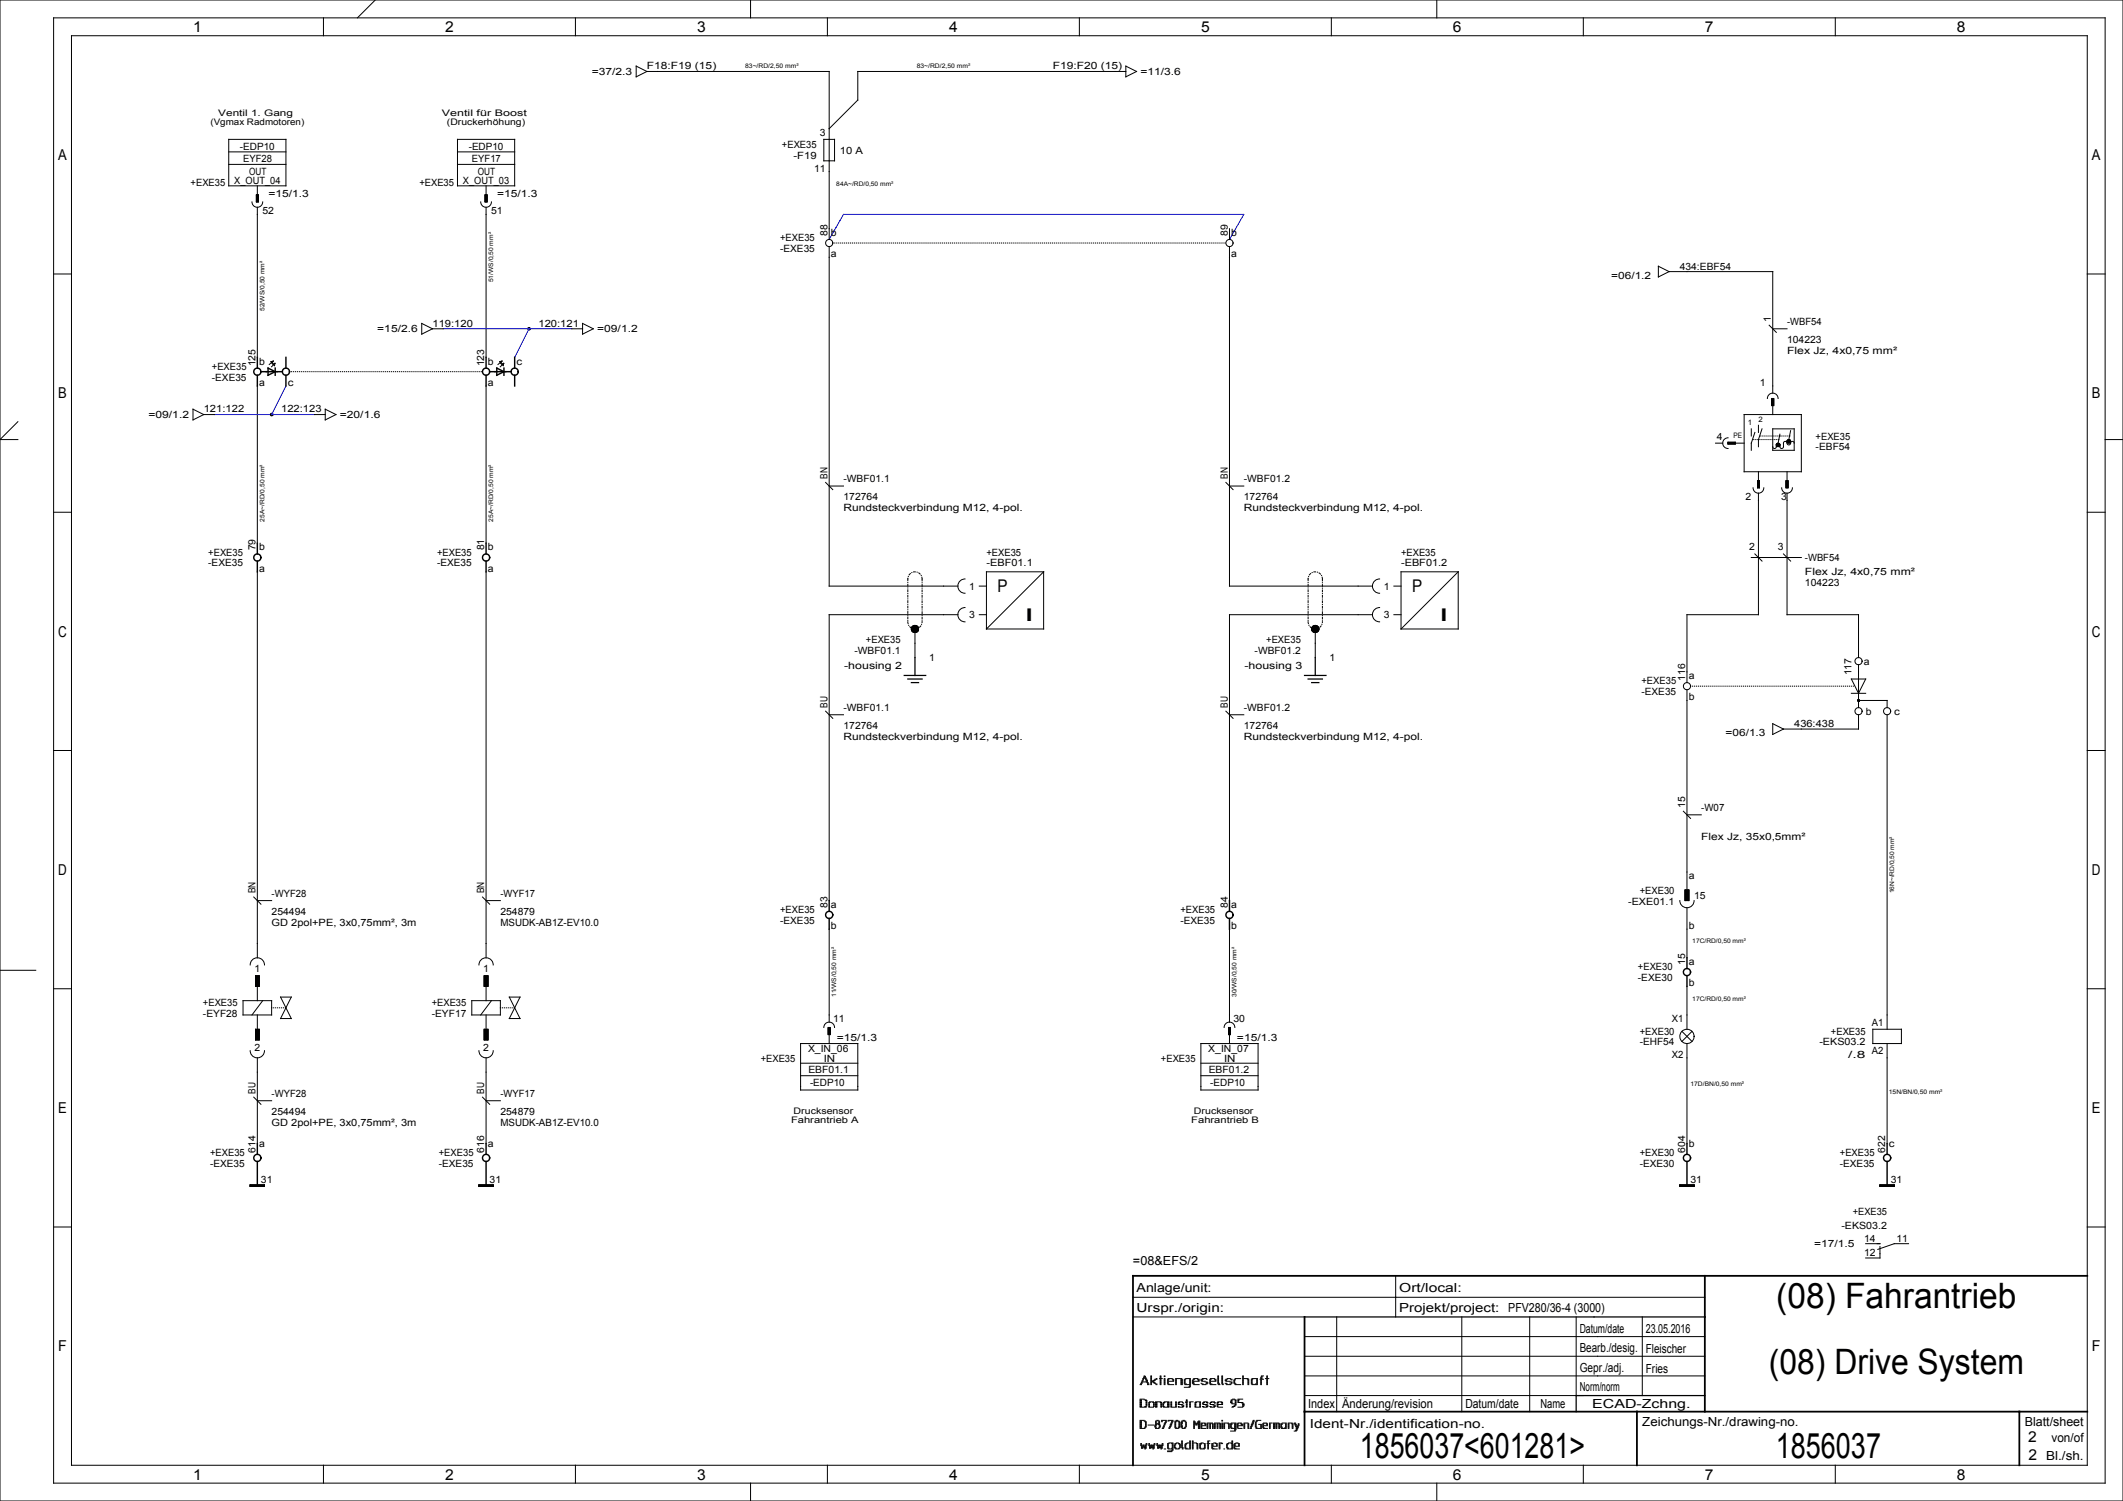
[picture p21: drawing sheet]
<svg xmlns="http://www.w3.org/2000/svg" width="594mm" height="420mm" viewBox="0 0 594 420" stroke-linecap="round" stroke-linejoin="round" font-family="sans-serif">
<defs><g id="words">
<g font-size="9.8">
<text x="497" y="365.9">(08) Fahrantrieb</text>
<text x="494.9" y="384.4">(08) Drive System</text>
<text x="380.5" y="408">1856037&lt;601281&gt;</text>
<text x="496.9" y="408">1856037</text>
</g>
<g font-size="4.9">
<text x="279.1" y="165.7">P</text>
<text x="395.1" y="165.7">P</text>
<text x="286.6" y="173.8">I</text>
<text x="402.6" y="173.8">I</text>
</g>
<g font-size="4.2">
<text x="54" y="9">1</text>
<text x="124.5" y="9">2</text>
<text x="195" y="9">3</text>
<text x="265.5" y="9">4</text>
<text x="336" y="9">5</text>
<text x="406.5" y="9">6</text>
<text x="477" y="9">7</text>
<text x="547.5" y="9">8</text>
<text x="16.3" y="44.8">A</text>
<text x="585.3" y="44.8">A</text>
<text x="16.3" y="111.5">B</text>
<text x="585.3" y="111.5">B</text>
<text x="16.3" y="178.2">C</text>
<text x="585.3" y="178.2">C</text>
<text x="16.3" y="244.8">D</text>
<text x="585.3" y="244.8">D</text>
<text x="16.3" y="311.5">E</text>
<text x="585.3" y="311.5">E</text>
<text x="16.3" y="378.2">F</text>
<text x="585.3" y="378.2">F</text>
<text x="567.5" y="403.5">2</text>
<text x="54" y="414">1</text>
<text x="124.5" y="414">2</text>
<text x="195" y="414">3</text>
<text x="265.5" y="414">4</text>
<text x="336" y="414">5</text>
<text x="406.5" y="414">6</text>
<text x="477" y="414">7</text>
<text x="547.5" y="414">8</text>
<text x="567.5" y="408.5">2</text>
</g>
<g font-size="3.5">
<text x="317" y="354">=08&amp;EFS/2</text>
<text x="318" y="361.5">Anlage/unit:</text>
<text x="391.5" y="361.5">Ort/local:</text>
<text x="318" y="367">Urspr./origin:</text>
<text x="391.5" y="367">Projekt/project:</text>
<text x="422" y="367">PFV280/36-4 (3000)</text>
<text x="442" y="372.9">Datum/date</text>
<text x="460.5" y="373">23.05.2016</text>
<text x="442" y="383.9">Gepr./adj.</text>
<text x="442" y="378.4">Bearb./desig.</text>
<text x="460.5" y="378.5">Fleischer</text>
<text x="442" y="389.3">Norm/norm</text>
<text x="460.5" y="384">Fries</text>
<text x="366" y="394">Index</text>
<text x="375.5" y="394">Änderung/revision</text>
<text x="410" y="394">Datum/date</text>
<text x="431" y="394">Name</text>
<text x="445.5" y="394">ECAD-Zchng.</text>
<text x="366.5" y="399.5">Ident-Nr./identification-no.</text>
<text x="459.5" y="399">Zeichungs-Nr./drawing-no.</text>
<text x="566.5" y="399">Blatt/sheet</text>
<text x="574" y="403.5">von/of</text>
<text x="572.5" y="408.5">Bl./sh.</text>
</g>
<g font-size="2.8">
<text x="165.6" y="21">=37/2.3</text>
<text x="181" y="19.4">F18:F19 (15)</text>
<text x="294.6" y="19.4">F19:F20 (15)</text>
<text x="319.1" y="21">=11/3.6</text>
<text x="218.8" y="41.5">+EXE35</text>
<text x="229.4" y="38">3</text>
<text x="67.1" y="42">-EDP10</text>
<text x="68.1" y="45.2">EYF28</text>
<text x="131.1" y="42">-EDP10</text>
<text x="132.1" y="45.2">EYF17</text>
<text x="222" y="44.5">-F19</text>
<text x="235" y="43">10 A</text>
<text x="53.3" y="52">+EXE35</text>
<text x="65.5" y="51.6">X_OUT_04</text>
<text x="69.7" y="49">OUT</text>
<text x="117.3" y="52">+EXE35</text>
<text x="129.5" y="51.6">X_OUT_03</text>
<text x="133.7" y="49">OUT</text>
<text x="227.8" y="48">11</text>
<text x="73.4" y="59.9">52</text>
<text x="75.1" y="55.1">=15/1.3</text>
<text x="137.4" y="59.9">51</text>
<text x="139.1" y="55.1">=15/1.3</text>
<text x="231.5" y="66" transform="rotate(-90 231.5 66)">88</text>
<text x="232.5" y="66">b</text>
<text x="343.5" y="66" transform="rotate(-90 343.5 66)">89</text>
<text x="344.5" y="66">b</text>
<text x="218.3" y="70.5">-EXE35</text>
<text x="218.3" y="67.5">+EXE35</text>
<text x="232.5" y="72">a</text>
<text x="344.5" y="72">a</text>
<text x="450.8" y="78">=06/1.2</text>
<text x="470" y="75.5">434:EBF54</text>
<text x="105.6" y="93">=15/2.6</text>
<text x="121" y="91.4">119:120</text>
<text x="150.7" y="91.4">120:121</text>
<text x="167.1" y="93">=09/1.2</text>
<text x="495.5" y="90" transform="rotate(-90 495.5 90)">1</text>
<text x="500" y="91">-WBF54</text>
<text x="500" y="99">Flex Jz, 4x0,75 mm²</text>
<text x="500" y="96">104223</text>
<text x="59.3" y="106.5">-EXE35</text>
<text x="59.3" y="103.5">+EXE35</text>
<text x="71.5" y="102.5" transform="rotate(-90 71.5 102.5)">125</text>
<text x="72.5" y="102">b</text>
<text x="135.5" y="102.5" transform="rotate(-90 135.5 102.5)">123</text>
<text x="136.5" y="102">b</text>
<text x="144.5" y="102">c</text>
<text x="72.5" y="108">a</text>
<text x="80.5" y="108">c</text>
<text x="136.5" y="108">a</text>
<text x="492.4" y="108">1</text>
<text x="41.6" y="117">=09/1.2</text>
<text x="57" y="115.4">121:122</text>
<text x="78.7" y="115.4">122:123</text>
<text x="95.1" y="117">=20/1.6</text>
<text x="480.4" y="123">4</text>
<text x="508" y="126">-EBF54</text>
<text x="508" y="123">+EXE35</text>
<text x="231.5" y="134" transform="rotate(-90 231.5 134)">BN</text>
<text x="236" y="135">-WBF01.1</text>
<text x="343.5" y="134" transform="rotate(-90 343.5 134)">BN</text>
<text x="348" y="135">-WBF01.2</text>
<text x="236" y="143">Rundsteckverbindung M12, 4-pol.</text>
<text x="236" y="140">172764</text>
<text x="348" y="143">Rundsteckverbindung M12, 4-pol.</text>
<text x="348" y="140">172764</text>
<text x="488.4" y="140">2</text>
<text x="498.4" y="140">3</text>
<text x="58.3" y="155.5">+EXE35</text>
<text x="71.5" y="154" transform="rotate(-90 71.5 154)">79</text>
<text x="72.5" y="154">b</text>
<text x="122.3" y="155.5">+EXE35</text>
<text x="135.5" y="154" transform="rotate(-90 135.5 154)">81</text>
<text x="136.5" y="154">b</text>
<text x="276" y="155.5">+EXE35</text>
<text x="392" y="155.5">+EXE35</text>
<text x="489.4" y="154">2</text>
<text x="497.4" y="154">3</text>
<text x="58.3" y="158.5">-EXE35</text>
<text x="72.5" y="160">a</text>
<text x="122.3" y="158.5">-EXE35</text>
<text x="136.5" y="160">a</text>
<text x="276" y="158.5">-EBF01.1</text>
<text x="392" y="158.5">-EBF01.2</text>
<text x="505" y="161">Flex Jz, 4x0,75 mm²</text>
<text x="505" y="157">-WBF54</text>
<text x="271.2" y="165">1</text>
<text x="387.2" y="165">1</text>
<text x="505" y="164">104223</text>
<text x="271.2" y="173">3</text>
<text x="387.2" y="173">3</text>
<text x="242.3" y="180">+EXE35</text>
<text x="354.3" y="180">+EXE35</text>
<text x="239" y="183">-WBF01.1</text>
<text x="260" y="185">1</text>
<text x="351" y="183">-WBF01.2</text>
<text x="372" y="185">1</text>
<text x="236.2" y="187.2">-housing 2</text>
<text x="348.2" y="187.2">-housing 3</text>
<text x="459.3" y="191.5">+EXE35</text>
<text x="471.5" y="190.5" transform="rotate(-90 471.5 190.5)">116</text>
<text x="472.5" y="190">a</text>
<text x="518" y="189" transform="rotate(-90 518 189)">117</text>
<text x="521.5" y="186">a</text>
<text x="459.3" y="194.5">-EXE35</text>
<text x="472.5" y="196">b</text>
<text x="231.5" y="198" transform="rotate(-90 231.5 198)">BU</text>
<text x="236" y="199">-WBF01.1</text>
<text x="343.5" y="198" transform="rotate(-90 343.5 198)">BU</text>
<text x="348" y="199">-WBF01.2</text>
<text x="502" y="203.5">436:438</text>
<text x="522" y="200">b</text>
<text x="530" y="200">c</text>
<text x="236" y="204">172764</text>
<text x="236" y="207">Rundsteckverbindung M12, 4-pol.</text>
<text x="348" y="204">172764</text>
<text x="348" y="207">Rundsteckverbindung M12, 4-pol.</text>
<text x="482.8" y="206">=06/1.3</text>
<text x="471.5" y="226" transform="rotate(-90 471.5 226)">15</text>
<text x="476" y="227">-W07</text>
<text x="476" y="235">Flex Jz, 35x0,5mm²</text>
<text x="71.5" y="250" transform="rotate(-90 71.5 250)">BN</text>
<text x="76" y="251">-WYF28</text>
<text x="135.5" y="250" transform="rotate(-90 135.5 250)">BN</text>
<text x="140" y="251">-WYF17</text>
<text x="458.8" y="250.3">+EXE30</text>
<text x="472.5" y="246">a</text>
<text x="474" y="251.5">15</text>
<text x="76" y="256">254494</text>
<text x="140" y="256">254879</text>
<text x="218.3" y="255.5">+EXE35</text>
<text x="231.5" y="254" transform="rotate(-90 231.5 254)">83</text>
<text x="232.5" y="254">a</text>
<text x="330.3" y="255.5">+EXE35</text>
<text x="343.5" y="254" transform="rotate(-90 343.5 254)">84</text>
<text x="344.5" y="254">a</text>
<text x="455.5" y="253.3">-EXE01.1</text>
<text x="76" y="259">GD 2pol+PE, 3x0,75mm², 3m</text>
<text x="140" y="259">MSUDK-AB1Z-EV10.0</text>
<text x="218.3" y="258.5">-EXE35</text>
<text x="232.5" y="260">b</text>
<text x="330.3" y="258.5">-EXE35</text>
<text x="344.5" y="260">b</text>
<text x="472.5" y="260">b</text>
<text x="471.5" y="270" transform="rotate(-90 471.5 270)">15</text>
<text x="472.5" y="270">a</text>
<text x="71.2" y="271.9">1</text>
<text x="135.2" y="271.9">1</text>
<text x="458.3" y="271.5">+EXE30</text>
<text x="458.3" y="274.5">-EXE30</text>
<text x="472.5" y="276">b</text>
<text x="56.8" y="281.5">+EXE35</text>
<text x="120.8" y="281.5">+EXE35</text>
<text x="56.8" y="284.5">-EYF28</text>
<text x="120.8" y="284.5">-EYF17</text>
<text x="233.1" y="285.9">11</text>
<text x="345.1" y="285.9">30</text>
<text x="467.8" y="286">X1</text>
<text x="523.8" y="287">A1</text>
<text x="234.1" y="291.4">=15/1.3</text>
<text x="346.1" y="291.4">=15/1.3</text>
<text x="458.8" y="289.5">+EXE30</text>
<text x="458.8" y="292.5">-EHF54</text>
<text x="509" y="292.5">-EKS03.2</text>
<text x="512.3" y="289.5">+EXE35</text>
<text x="71.2" y="294.2">2</text>
<text x="135.2" y="294.2">2</text>
<text x="212.8" y="297.2">+EXE35</text>
<text x="226.1" y="294.4">X_IN_06</text>
<text x="230.5" y="297.3">IN</text>
<text x="324.8" y="297.2">+EXE35</text>
<text x="338.1" y="294.4">X_IN_07</text>
<text x="342.5" y="297.3">IN</text>
<text x="467.8" y="296">X2</text>
<text x="517.1" y="296">/.8</text>
<text x="523.8" y="295">A2</text>
<text x="71.5" y="306" transform="rotate(-90 71.5 306)">BU</text>
<text x="135.5" y="306" transform="rotate(-90 135.5 306)">BU</text>
<text x="226.2" y="300.3">EBF01.1</text>
<text x="226.6" y="304">-EDP10</text>
<text x="338.2" y="300.3">EBF01.2</text>
<text x="338.6" y="304">-EDP10</text>
<text x="76" y="312">254494</text>
<text x="76" y="307">-WYF28</text>
<text x="140" y="307">-WYF17</text>
<text x="140" y="312">254879</text>
<text x="76" y="315">GD 2pol+PE, 3x0,75mm², 3m</text>
<text x="140" y="315">MSUDK-AB1Z-EV10.0</text>
<text x="58.8" y="323.5">+EXE35</text>
<text x="71.5" y="322.5" transform="rotate(-90 71.5 322.5)">614</text>
<text x="72.5" y="321">a</text>
<text x="122.8" y="323.5">+EXE35</text>
<text x="135.5" y="322.5" transform="rotate(-90 135.5 322.5)">616</text>
<text x="136.5" y="321">a</text>
<text x="458.8" y="323.5">+EXE30</text>
<text x="471.5" y="322.5" transform="rotate(-90 471.5 322.5)">604</text>
<text x="472.5" y="321">b</text>
<text x="514.8" y="323.5">+EXE35</text>
<text x="527.5" y="322.5" transform="rotate(-90 527.5 322.5)">622</text>
<text x="528.5" y="321">c</text>
<text x="58.8" y="326.5">-EXE35</text>
<text x="122.8" y="326.5">-EXE35</text>
<text x="458.8" y="326.5">-EXE30</text>
<text x="514.8" y="326.5">-EXE35</text>
<text x="73" y="331">31</text>
<text x="137" y="331">31</text>
<text x="473" y="331">31</text>
<text x="529" y="331">31</text>
<text x="518.4" y="340">+EXE35</text>
<text x="515.2" y="344">-EKS03.2</text>
<text x="521.6" y="347.4">14</text>
<text x="530.6" y="347.4">11</text>
<text x="507.6" y="349">=17/1.5</text>
<text x="521.6" y="351.4">12</text>
</g>
<g font-size="2.5">
<text x="58.9" y="35">(Vgmax Radmotoren)</text>
<text x="61.1" y="32.5">Ventil 1. Gang</text>
<text x="123.6" y="32.5">Ventil für Boost</text>
<text x="125.1" y="35">(Druckerhöhung)</text>
<text x="222.1" y="311.8">Drucksensor</text>
<text x="334.1" y="311.8">Drucksensor</text>
<text x="221.3" y="314.3">Fahrantrieb A</text>
<text x="333.3" y="314.3">Fahrantrieb B</text>
</g>
<g font-size="2.1">
<text x="489" y="119">1</text>
<text x="492" y="118">2</text>
<text x="485" y="122.5">PE</text>
</g>
<g font-size="1.7">
<text x="208.5" y="19">83~/RD/2,50 mm²</text>
<text x="256.5" y="19">83~/RD/2,50 mm²</text>
<text x="234" y="52">84A~/RD/0,50 mm²</text>
<text x="138" y="79" transform="rotate(-90 138 79)">51/WS/0,50 mm²</text>
<text x="74" y="87" transform="rotate(-90 74 87)">52/WS/0,50 mm²</text>
<text x="74" y="146" transform="rotate(-90 74 146)">25A~/RD/0,50 mm²</text>
<text x="138" y="146" transform="rotate(-90 138 146)">25A~/RD/0,50 mm²</text>
<text x="530" y="250" transform="rotate(-90 530 250)">16N~/RD/0,50 mm²</text>
<text x="473.5" y="264">17C/RD/0,50 mm²</text>
<text x="234" y="279" transform="rotate(-90 234 279)">11/WS/0,50 mm²</text>
<text x="346" y="279" transform="rotate(-90 346 279)">30/WS/0,50 mm²</text>
<text x="473.5" y="280">17C/RD/0,50 mm²</text>
<text x="473" y="304">17D/BN/0,50 mm²</text>
<text x="528.5" y="306">15N/BN/0,50 mm²</text>
</g>
</g></defs>
<g fill="none" stroke="#000" stroke-width=".28">
<path d="M0 0h594v420h-594zM15 5h574v410h-574zM20 10h564v400h-564zM90.5 5v5M105 0l-5 5M161 5v5M178 18.5l3 1.5-3 1.5zM210 0v5M231.5 5v5M302 5v5M315 18.5l3 1.5-3 1.5zM372.5 5v5"/>
<path d="M402 0v5M443 5v5M513.5 5v5M64 39h16v13h-16zM128 39h16v13h-16zM181 20h51v47M230.5 39h3v6h-3zM315 20h-75v8l-8 8M64 46h16M64 42.5h16M70.5 56.5a1.5 1.5 0 0 0 1.5 1.5 1.5 1.5 0 0 0 1.5-1.5M71.8 54.5h.4"/>
<path d="M71.8 54.6h.4M71.8 54.7h.4M71.8 54.8h.4M71.8 54.9h.4M71.8 55h.4M71.8 55.1h.4M71.8 55.2h.4M71.8 55.3h.4M71.8 55.4h.4M71.8 55.5h.4M71.8 55.6h.4M71.8 55.7h.4"/>
<path d="M71.8 55.8h.4M71.8 55.9h.4M71.8 56h.4M71.8 56.1h.4M71.8 56.2h.4M71.8 56.3h.4M71.8 56.4h.4M71.8 54.5h.4v2h-.4zM72 52v2.5M72 58v42M128 46h16M128 42.5h16"/>
<path d="M134.5 56.5a1.5 1.5 0 0 0 1.5 1.5 1.5 1.5 0 0 0 1.5-1.5M135.7 54.5h.5M135.7 54.6h.5M135.7 54.7h.5M135.7 54.8h.5M135.7 54.9h.5M135.7 55h.5M135.7 55.1h.5M135.7 55.2h.5M135.7 55.3h.5M135.7 55.4h.5M135.7 55.5h.5"/>
<path d="M135.7 55.6h.5M135.7 55.7h.5M135.7 55.8h.5M135.7 55.9h.5M135.7 56h.5M135.7 56.1h.5M135.7 56.2h.5M135.7 56.3h.5M135.7 56.4h.5M135.7 54.5h.5v2h-.5zM136 52v2.5M136 58v42"/>
<path d="M15 76.7h5M232 69v95h36M344 64v3M344 69v95h40M464 74.5l3 1.5-3 1.5zM467 76h29v34M584 76.7h5M118 90.5l3 1.5-3 1.5zM121 92h3M160 92h3M163 90.5l3 1.5-3 1.5zM495 91l2 2"/>
<path d="M496 92h4M5 118l-5 5h5M54 114.5l3 1.5-3 1.5zM57 116h3M72 108v44M75.8 101.2l.7-.2-.4 .7zM76.3 101.8l.6-.1-.1 .6zM76.5 101l-1.2 1M76.9 101.7l-.9 .9M88 116h3M91 114.5l3 1.5-3 1.5zM136 108v44"/>
<path d="M139.8 101.2l.7-.2-.4 .7zM140.3 101.8l.6-.1-.1 .6zM140.5 101l-1.2 1M140.9 101.7l-.9 .9M488 116h16v16h-16zM490 120v2M492 119v2M493 120l-1 3v2M494.5 111.5a1.5 1.5 0 0 1 1.5-1.5 1.5 1.5 0 0 1 1.5 1.5M495.8 111.6h.5M495.8 111.7h.5M495.8 111.8h.5"/>
<path d="M495.8 111.9h.5M495.8 112h.5M495.8 112.1h.5M495.8 112.2h.5M495.8 112.3h.5M495.8 112.4h.5M495.8 112.5h.5M495.8 112.6h.5M495.8 112.7h.5M495.8 112.8h.5M495.8 112.9h.5M495.8 113h.5"/>
<path d="M495.8 113.1h.5M495.8 113.2h.5M495.8 113.3h.5M495.8 113.4h.5M495.8 113.5h.5M495.8 111.5h.5v2h-.5zM496 113.5v2.5M496 120h6v6h-6zM231 135l2 2M232 136h4M343 135l2 2M344 136h4"/>
<path d="M480 124h2M483.5 122.5a1.5 1.5 0 0 0-1.5 1.5 1.5 1.5 0 0 0 1.5 1.5M483.5 123.7h2v.6l-2-.1zM483.5 123.8h2M483.5 123.9h2M483.5 124h2M483.5 124.1h2M483.5 124.2h2M488 124h-4.5M490.5 136.5a1.5 1.5 0 0 0 1.5 1.5 1.5 1.5 0 0 0 1.5-1.5M491 121l-1 3v2M491.8 136h.4"/>
<path d="M491.8 134.5h.4v2h-.4zM491.8 134.6h.4M491.8 134.7h.4M491.8 134.8h.4M491.8 134.9h.4M491.8 135h.4M491.8 135.1h.4M491.8 135.2h.4M491.8 135.3h.4M491.8 135.4h.4M491.8 135.5h.4M491.8 135.6h.4"/>
<path d="M491.8 135.7h.4M491.8 135.8h.4M491.8 135.9h.4M491.8 136.1h.4M491.8 136.2h.4M491.8 136.3h.4M491.8 136.4h.4M492 138v34h-20v19M492 132v2.5M497 124.5a.5 .5 0 0 1 .5-.5 .5 .5 0 0 1 .5 .5M497 124.5a.5 .5 0 0 0 .5 .5 .5 .5 0 0 0 .5-.5M497 124.5h1"/>
<path d="M497 124.6h1M497 124.4h1M497 124.7h1M497 124.3h1M497.1 124.7h.8M497.1 124.2h.8M497.1 124.8h.8M497.2 124.9h.6M497.2 124.1h.6M497.3 124.9h.4M497.3 124h.4M498 121.5l-.5 2.5"/>
<path d="M498.5 136.5a1.5 1.5 0 0 0 1.5 1.5 1.5 1.5 0 0 0 1.5-1.5M499.7 136h.5M499.7 134.5h.5v2h-.5zM499.7 134.6h.5M499.7 134.7h.5M499.7 134.8h.5M499.7 134.9h.5M499.7 135h.5M499.7 135.1h.5M499.7 135.2h.5M499.7 135.3h.5M499.7 135.4h.5"/>
<path d="M499.7 135.5h.5M499.7 135.6h.5M499.7 135.7h.5M499.7 135.8h.5M499.7 135.9h.5M499.7 136.1h.5M499.7 136.2h.5M499.7 136.3h.5M499.7 136.4h.5M500 123.5a.5 .5 0 0 1 .5-.5 .5 .5 0 0 1 .5 .5M500 123.5a.5 .5 0 0 0 .5 .5 .5 .5 0 0 0 .5-.5M500 138v34h20v12"/>
<path d="M500 132v2.5M500 123.5h1M500 123.4h1M500 123.6h1M500 123.3h1M500 123.7h1M500.1 123.3h.8M500.1 123.7h.8M500.1 123.2h.8M500.1 123.8h.8M500.2 123.1h.6M500.2 123.9h.6"/>
<path d="M500.3 123.1h.4M500.3 124h.4M501 120.5l-.5 2.5M502 124a.57 .57 0 0 0-.7-.4 .57 .57 0 0 0-.4 .7l-.3 .2-.5-.2a.56 .56 0 0 0-.4-.8 .56 .56 0 0 0-.7 .5v1a.56 .56 0 0 1-.7 .5 .56 .56 0 0 1-.4-.8 .59 .59 0 0 0-.7-.1 .59 .59 0 0 0-.3 .7l-.6 .2-.3-.5M589 123h5M15 143.3h5M72 160v108M136 160v108M292 160h-16v16M292 160l-16 16M292 160v16h-16M408 160h-16v16"/>
<path d="M408 160v16h-16M408 160l-16 16M490 156h14M491 155l2 2M499 155l2 2M584 143.3h5M255 176h2M255 175.9h2M255 176.1h2M255 175.8h2M255 176.2h2M255 175.7h2"/>
<path d="M255.1 176.3h1.8M255.1 175.6h1.8M255.1 176.4h1.8M255.1 176.5h1.8M255.1 175.5h1.8M255.2 176.5h1.6M255.2 175.4h1.6M255.2 176.6h1.6M255.2 175.3h1.6M255.3 176.7h1.4M255.3 175.3h1.4M255.4 175.2h1.2"/>
<path d="M255.4 176.8h1.2M255.5 175.1h1M255.5 176.9h1M255.7 175.1h.6M255.7 176.9h.6M256 176v8M268 172h-36v80M270 162a2 2 0 0 0-2 2 2 2 0 0 0 2 2M270 170a2 2 0 0 0-2 2 2 2 0 0 0 2 2M274 172h2M274 164h2M367 176h2"/>
<path d="M367 175.9h2M367 176.1h2M367 175.8h2M367 176.2h2M367.1 175.7h1.9M367.1 176.3h1.8M367.1 175.6h1.8M367.1 176.4h1.8M367.1 176.5h1.8M367.1 175.5h1.8M367.2 176.5h1.6M367.2 175.4h1.6"/>
<path d="M367.2 176.6h1.6M367.2 175.3h1.6M367.3 176.7h1.4M367.3 175.3h1.4M367.4 175.2h1.2M367.4 176.8h1.2M367.5 175.1h1M367.5 176.9h1M367.7 175.1h.6M367.7 176.9h.6M368 176v8M384 172h-40v80"/>
<path d="M386 162a2 2 0 0 0-2 2 2 2 0 0 0 2 2M386 170a2 2 0 0 0-2 2 2 2 0 0 0 2 2M390 172h2M390 164h2M231 199l2 2M343 199l2 2M472 193v56M518 194h4M518 190h4l-2 4zM519.8 196h8.2v2M519.8 196h.4M519.8 195.9h.4"/>
<path d="M519.8 196.1h.4M519.8 195.8h.4M519.8 196.2h.4M519.9 195.8h.2M520 196.2h.1M520 186v12M15 210h5M232 200h4M344 200h4M496 202.5l3 1.5-3 1.5zM520 200v4h-21M528 200v88"/>
<path d="M584 210h5M471 227l2 2M472 228h4M71 251l2 2M72 252h4M135 251l2 2M136 252h4M470 252a2 2 0 0 0 2 2 2 2 0 0 0 2-2M471.5 249h1v3h-1zM471.5 249.1h1M471.5 249.2h1M471.5 249.3h1"/>
<path d="M471.5 249.4h1M471.5 249.5h1M471.5 249.6h1M471.5 249.7h1M471.5 249.8h1M471.5 249.9h1M471.5 250h1M471.5 250.1h1M471.5 250.2h1M471.5 250.3h1M471.5 250.4h1M471.5 250.5h1"/>
<path d="M471.5 250.6h1M471.5 250.7h1M471.5 250.8h1M471.5 250.9h1M471.5 251h1M471.5 251.1h1M471.5 251.2h1M471.5 251.3h1M471.5 251.4h1M471.5 251.5h1M471.5 251.6h1M471.5 251.7h1"/>
<path d="M471.5 251.8h1M471.5 251.9h1M471.5 252h1M472 254v14M0 271.5h10M15 276.7h5M70 270a2 2 0 0 1 2-2 2 2 0 0 1 2 2M71.5 273.1h1M71.5 273.2h1M71.5 273.3h1M71.5 273.4h1M71.5 273.5h1"/>
<path d="M71.5 273.6h1M71.5 273.7h1M71.5 273.8h1M71.5 273.9h1M71.5 274h1M71.5 274.1h1M71.5 274.2h1M71.5 274.3h1M71.5 274.4h1M71.5 274.5h1M71.5 274.6h1M71.5 274.7h1"/>
<path d="M71.5 274.8h1M71.5 274.9h1M71.5 275h1M71.5 275.1h1M71.5 275.2h1M71.5 275.3h1M71.5 275.4h1M71.5 275.5h1M71.5 275.6h1M71.5 275.7h1M71.5 275.8h1M71.5 275.9h1"/>
<path d="M71.5 273h1v3h-1zM72 276v4M78.5 279h3l-3 6h3zM134 270a2 2 0 0 1 2-2 2 2 0 0 1 2 2M135.5 273.1h1M135.5 273.2h1M135.5 273.3h1M135.5 273.4h1M135.5 273.5h1M135.5 273.6h1M135.5 273.7h1M135.5 273.8h1"/>
<path d="M135.5 273.9h1M135.5 274h1M135.5 274.1h1M135.5 274.2h1M135.5 274.3h1M135.5 274.4h1M135.5 274.5h1M135.5 274.6h1M135.5 274.7h1M135.5 274.8h1M135.5 274.9h1M135.5 275h1"/>
<path d="M135.5 275.1h1M135.5 275.2h1M135.5 275.3h1M135.5 275.4h1M135.5 275.5h1M135.5 275.6h1M135.5 275.7h1M135.5 275.8h1M135.5 275.9h1M135.5 273h1v3h-1zM136 276v4M142.5 279l3 6h-3l3-6z"/>
<path d="M232 260v26M344 260v26M472 276v12M584 276.7h5M68 280h8v4h-8zM70 294a2 2 0 0 0 2 2 2 2 0 0 0 2-2M71.5 288h1v3h-1zM71.5 288h1M71.5 288.1h1M71.5 288.2h1M71.5 288.3h1M71.5 288.4h1"/>
<path d="M71.5 288.5h1M71.5 288.6h1M71.5 288.7h1M71.5 288.8h1M71.5 288.9h1M71.5 289h1M71.5 289.1h1M71.5 289.2h1M71.5 289.3h1M71.5 289.4h1M71.5 289.5h1M71.5 289.6h1"/>
<path d="M71.5 289.7h1M71.5 289.8h1M71.5 289.9h1M71.5 290h1M71.5 290.1h1M71.5 290.2h1M71.5 290.3h1M71.5 290.4h1M71.5 290.5h1M71.5 290.6h1M71.5 290.7h1M71.5 290.8h1"/>
<path d="M71.5 290.9h1M72 284v4M72 296v24M73.5 280l-3 4M132 280h8v4h-8zM134 294a2 2 0 0 0 2 2 2 2 0 0 0 2-2M135.5 288h1v3h-1zM135.5 288h1M135.5 288.1h1M135.5 288.2h1M135.5 288.3h1M135.5 288.4h1"/>
<path d="M135.5 288.5h1M135.5 288.6h1M135.5 288.7h1M135.5 288.8h1M135.5 288.9h1M135.5 289h1M135.5 289.1h1M135.5 289.2h1M135.5 289.3h1M135.5 289.4h1M135.5 289.5h1M135.5 289.6h1"/>
<path d="M135.5 289.7h1M135.5 289.8h1M135.5 289.9h1M135.5 290h1M135.5 290.1h1M135.5 290.2h1M135.5 290.3h1M135.5 290.4h1M135.5 290.5h1M135.5 290.6h1M135.5 290.7h1M135.5 290.8h1"/>
<path d="M135.5 290.9h1M136 284v4M136 296v24M137.5 280l-3 4M224 292h16v13h-16zM224 297.5h16M230.5 287.5a1.5 1.5 0 0 1 1.5-1.5 1.5 1.5 0 0 1 1.5 1.5M231.7 287.6h.5M231.7 287.7h.5M231.7 287.8h.5M231.7 287.9h.5M231.7 288h.5"/>
<path d="M231.7 288.1h.5M231.7 288.2h.5M231.7 288.3h.5M231.7 288.4h.5M231.7 288.5h.5M231.7 288.6h.5M231.7 288.7h.5M231.7 288.8h.5M231.7 288.9h.5M231.7 289h.5M231.7 289.1h.5M231.7 289.2h.5"/>
<path d="M231.7 289.3h.5M231.7 289.4h.5M231.7 289.5h.5M231.7 287.5h.5v2h-.5zM232 289.5v2.5M336 292h16v13h-16zM336 297.5h16M342.5 287.5a1.5 1.5 0 0 1 1.5-1.5 1.5 1.5 0 0 1 1.5 1.5M343.7 287.6h.6M343.7 287.7h.6M343.7 287.8h.6M343.7 287.9h.6"/>
<path d="M343.7 288h.6M343.7 288.1h.6M343.7 288.2h.6M343.7 288.3h.6M343.7 288.4h.6M343.7 288.5h.6M343.7 288.6h.6M343.7 288.7h.6M343.7 288.8h.6M343.7 288.9h.6M343.7 289h.6M343.7 289.1h.6"/>
<path d="M343.7 289.2h.6M343.7 289.3h.6M343.7 289.4h.6M343.7 289.5h.6M343.7 287.5h.6v2h-.6zM344 289.5v2.5M470.6 288.6l2.8 2.8M472 292v28M473.4 288.6l-2.8 2.8M524 288h8v4h-8zM528 292v28M71 307l2 2"/>
<path d="M72 308h4M135 307l2 2M136 308h4M224 301h16M336 301h16M70 331.6h4M70 331.7h4M70 331.8h4M70 331.9h4M70 331.5h4v.5h-4zM134 331.6h4M134 331.7h4"/>
<path d="M134 331.8h4M134 331.9h4M134 331.5h4v.5h-4zM470 331.6h4M470 331.7h4M470 331.8h4M470 331.9h4M470 331.5h4v.5h-4zM526 331.6h4M526 331.7h4M526 331.8h4M526 331.9h4"/>
<path d="M526 331.5h4v.5h-4zM15 343.3h5M390.5 357v11.5M522 348h4M526 348.8v3.2h-4M534 348h-4l-4.6 1.6M584 343.3h5M317 363h160M317 368.5h48M365 379.5h112M365 374h112M374 368.5v26.5"/>
<path d="M409 368.5v26.5M428 368.5v26.5M441 368.5v22M459.5 368.5v22M319 398h.4M319 387.4h.4M319 398.6h.4M319 399.5h.4M319 393h.4M319 399.1h.4M319 398.8h.4M319 398.9h.4"/>
<path d="M319 392.1h.4M319 392.6h.4M319 399.3h.4M319 397.6h.4M319 392.8h.4M319 398.4h.4M319 392.4h.4M319 399.7h1.3M319 393.6h.4M319 393.8h1.7M319 398.2h.4M319 393.2h.4"/>
<path d="M319 392.3h.4M319 391.9h.4M319 391.7h.4M319 397.8h.4M319 393.4h.4M319 397.4h1.1M319 391.5h1.1M319.2 387.1h.4M319.2 387.2h.2M319.4 386.9h.2M319.4 386.7h1.7M319.6 386.5h.2"/>
<path d="M319.6 386.3h.2M319.8 385.9h.1M319.8 385.7h.3M319.8 386.1h.1M319.9 385.6h.2M319.9 385.4h.6M320.1 397.6h.4M320.1 385h.2M320.1 385.2h.4M320.1 391.7h.6M320.3 399.5h.2M320.3 399.3h.4"/>
<path d="M320.3 385.6h.4M320.3 393.6h.4M320.3 397.8h.4M320.5 385.9h.4M320.5 398h.2M320.5 398.6h.2M320.5 399.1h.2M320.5 398.8h.2M320.5 398.9h.2M320.5 398.4h.2M320.5 385.7h.2M320.5 398.2h.2"/>
<path d="M320.5 391.9h.4M320.7 386.5h.4M320.7 393h.2M320.7 392.1h.2M320.7 392.6h.2M320.7 392.8h.2M320.7 392.4h.2M320.7 393.2h.2M320.7 386.1h.2M320.7 386.3h.4M320.7 392.3h.2M320.7 393.4h.2"/>
<path d="M320.9 386.9h.4M321.1 387.4h.3M321.1 387.1h.2M321.1 387.2h.3M321.3 398.8h1.5M321.4 393h.2M321.4 392.6h.2M321.4 392.8h.2M321.4 392.4h.4M321.4 393.6h.2M321.4 393.8h1.4M321.4 393.2h.2"/>
<path d="M321.4 393.4h.2M321.6 392.3h1.2M322 385.9h.2M322 387.4h.2M322 386.5h.2M322 387.1h.2M322 386.9h.2M322 386.7h.4M322 385h.2M322 385.6h.2M322 385.7h.2M322 387.2h.2"/>
<path d="M322 386.1h.2M322 385.2h.2M322 386.3h.2M322 385.4h.2M322.4 386.5h.4M322.6 386.7h.3M322.6 392.4h.3M322.6 386.3h.5M322.8 393h.1M322.8 392.6h.1M322.8 386.9h.3M322.8 392.8h.1"/>
<path d="M322.8 393.6h.1M322.8 393.2h.1M322.8 393.4h.1M322.9 387.1h.4M322.9 386.1h.4M323.1 385.9h.6M323.1 399.1h.2M323.1 398.8h.4M323.1 398.9h.4M323.1 399.3h.4M323.3 398h.2M323.3 398.6h.4"/>
<path d="M323.3 399.5h.2M323.3 393h.4M323.3 392.6h.4M323.3 397.6h.4M323.3 392.8h.4M323.3 398.4h1.1M323.3 392.4h.4M323.3 399.7h1M323.3 393.6h.4M323.3 393.8h.4M323.3 387.2h.4M323.3 398.2h.2"/>
<path d="M323.3 393.2h.4M323.3 392.3h1.5M323.3 397.8h.2M323.3 393.4h.4M323.5 387.4h.2M323.5 385.7h.2M323.7 397.4h.4M324.1 398.6h.3M324.1 397.6h.3M324.1 398.2h.3M324.3 398h.1M324.3 399.5h.1"/>
<path d="M324.3 398.8h.3M324.3 399.3h.3M324.3 397.8h.1M324.4 399.1h.2M324.4 398.9h.2M324.4 385.7h.8M324.6 385.9h.2M324.6 387.4h.2M324.6 386.5h.2M324.6 387.1h.2M324.6 386.9h.2M324.6 386.7h.2"/>
<path d="M324.6 385h.2M324.6 392.4h.4M324.6 385.6h.2M324.6 387.2h.2M324.6 386.1h.2M324.6 385.2h.2M324.6 386.3h.2M324.6 385.4h.2M324.8 393h.2M324.8 392.6h.2M324.8 392.8h.2M324.8 393.6h.2"/>
<path d="M324.8 393.8h.2M324.8 393.2h.2M324.8 393.4h.2M325 397.6h.2M325 397.8h.2M325 397.4h1.3M325.2 399.7h.4M325.4 399.5h.2M325.4 393h.2M325.4 392.6h.4M325.4 399.3h.4M325.4 392.8h.2"/>
<path d="M325.4 393.6h.4M325.4 393.2h.2M325.4 393.4h.2M325.6 399.1h.2M325.6 398.9h.2M325.6 392.4h.3M325.6 393.8h1.5M325.8 385.9h.1M325.8 387.4h.1M325.8 386.5h.1M325.8 398.6h.1M325.8 398.8h.1"/>
<path d="M325.8 387.1h.1M325.8 386.9h.1M325.8 386.7h.1M325.8 398.4h.3M325.8 385h.1M325.8 385.7h.1M325.8 387.2h.1M325.8 386.1h.1M325.8 385.2h.1M325.8 386.3h.1M325.8 392.3h1.3M325.9 398h.4"/>
<path d="M325.9 398.2h.2M326.1 397.6h.4M326.1 397.8h.2M326.7 385.9h.4M326.7 386.5h1.7M326.7 393h.4M326.7 387.1h.2M326.7 392.6h.4M326.7 386.9h.2M326.7 386.7h.2M326.7 392.8h.4M326.7 392.4h.4"/>
<path d="M326.7 393.6h.4M326.7 387.2h.4M326.7 393.2h.4M326.7 386.1h.2M326.7 386.3h.2M326.7 393.4h.4M326.9 387.4h1.5M326.9 397.6h.2M326.9 385.7h1.1M326.9 397.4h1.3M327.1 399.5h.3M327.1 399.7h.2"/>
<path d="M327.3 399.1h.3M327.3 399.3h.1M327.4 398.6h.4M327.4 398.8h.4M327.4 398.9h.2M327.6 393h.2M327.6 392.6h.2M327.6 392.8h.2M327.6 398.4h.2M327.6 392.4h.2M327.6 393.6h.2M327.6 393.8h1.5"/>
<path d="M327.6 398.2h.4M327.6 393.2h.2M327.6 392.3h.2M327.6 393.4h.2M327.8 398h.2M327.8 397.6h.4M327.8 397.8h.4M328 385.9h.4M328.2 386.1h.2M328.2 386.3h.2M328.8 398h.1M328.8 398.6h.1"/>
<path d="M328.8 399.5h.3M328.8 399.1h.1M328.8 398.8h.1M328.8 398.9h.1M328.8 399.3h.1M328.8 397.6h.5M328.8 398.4h.1M328.8 398.2h.1M328.8 397.8h.3M328.9 385.9h.2M328.9 387.4h.2M328.9 386.5h.2"/>
<path d="M328.9 393h.2M328.9 387.1h.2M328.9 392.6h.2M328.9 386.9h.2M328.9 386.7h.2M328.9 392.8h.2M328.9 392.4h.2M328.9 399.7h.8M328.9 393.6h.2M328.9 385.7h1.7M328.9 387.2h.2M328.9 393.2h.2"/>
<path d="M328.9 386.1h.2M328.9 386.3h.2M328.9 392.3h.2M328.9 393.4h.2M329.1 397.4h.4M329.5 397.6h.4M329.7 399.5h.4M329.7 393h1.1M329.7 392.6h.2M329.7 399.3h.4M329.7 392.8h.2M329.7 392.4h.4"/>
<path d="M329.7 393.6h.2M329.7 393.8h1.3M329.7 397.8h.4M329.9 398h.2M329.9 398.6h.2M329.9 399.1h.2M329.9 398.8h.2M329.9 398.9h.2M329.9 398.4h.2M329.9 398.2h.2M329.9 392.3h.9M330.4 385.9h.4"/>
<path d="M330.4 398h.4M330.4 387.4h.4M330.4 386.5h.4M330.4 398.6h.2M330.4 399.1h.4M330.4 398.8h.2M330.4 398.9h.4M330.4 387.1h.4M330.4 386.9h.4M330.4 399.3h.4M330.4 386.7h.4M330.4 398.4h.4"/>
<path d="M330.4 387.2h.4M330.4 398.2h.4M330.4 386.1h.4M330.4 386.3h.4M330.6 399.5h.2M330.6 397.6h.6M330.6 393.2h.6M330.6 397.8h.2M330.8 392.4h.2M330.8 399.7h.8M330.8 393.6h.4M331 392.6h.2"/>
<path d="M331 393.4h.2M331 397.4h.4M331.4 385.9h.4M331.4 386.5h.2M331.4 399.5h.4M331.4 387.1h.2M331.4 386.9h.2M331.4 386.7h.2M331.4 397.6h.4M331.4 388.2h1.5M331.4 387.2h.5M331.4 386.1h.2"/>
<path d="M331.4 386.3h.2M331.6 387.4h1.5M331.6 399.3h.2M331.6 397.8h.2M331.8 398h.1M331.8 398.6h.1M331.8 399.1h.1M331.8 398.8h.1M331.8 398.9h.1M331.8 398.4h.1M331.8 392.4h.3M331.8 385.7h1.3"/>
<path d="M331.8 398.2h.1M331.8 392.3h.5M331.9 393h.2M331.9 392.1h.2M331.9 392.6h.2M331.9 392.8h.2M331.9 393.6h.2M331.9 393.8h.2M331.9 393.2h.2M331.9 391.9h.2M331.9 391.7h.2M331.9 393.4h.2"/>
<path d="M332.7 388h.4M332.9 385.9h.2M332.9 386.5h.2M332.9 393h.2M332.9 387.1h.2M332.9 392.6h.2M332.9 386.9h.2M332.9 386.7h.2M332.9 392.8h.2M332.9 392.4h.2M332.9 393.6h.2M332.9 393.8h.2"/>
<path d="M332.9 387.2h.2M332.9 393.2h.2M332.9 386.1h.2M332.9 386.3h.2M332.9 392.3h.9M332.9 393.4h.2M332.9 387.6h.2M332.9 387.8h.2M333.6 386.5h1.9M333.6 387.1h.4M333.6 386.9h.4M333.6 386.7h.4"/>
<path d="M333.6 386.3h.2M333.8 385.9h.4M333.8 387.2h.4M333.8 386.1h.2M334 398h.4M334 387.4h1.5M334 398.6h.2M334 399.5h.2M334 399.1h.2M334 398.8h.2M334 398.9h.2M334 399.3h.2"/>
<path d="M334 397.6h.2M334 398.4h.2M334 399.7h.2M334 385.7h1.1M334 398.2h.2M334 397.8h.4M334.4 393h.2M334.4 392.6h.2M334.4 392.8h.2M334.4 398.4h.4M334.4 392.4h.4M334.4 393.6h.2"/>
<path d="M334.4 393.8h1.5M334.4 398.2h.2M334.4 393.2h.2M334.4 393.4h.2M334.6 398.6h.3M334.6 398.8h.3M334.6 392.3h1.3M334.9 398.4h.2M334.9 398.2h.2M335.1 385.9h.4M335.1 398h.6M335.1 386.1h.4"/>
<path d="M335.1 397.8h.6M335.3 398.6h.4M335.3 399.5h.4M335.3 399.1h.4M335.3 398.8h.4M335.3 398.9h.4M335.3 399.3h.4M335.3 397.6h.4M335.3 398.4h.4M335.3 399.7h.4M335.3 398.2h.4M335.3 386.3h.2"/>
<path d="M335.7 393h.2M335.7 392.6h.2M335.7 392.8h.2M335.7 392.4h.2M335.7 393.6h.2M335.7 393.2h.2M335.7 393.4h.2M336.1 385.9h.5M336.1 398.6h.2M336.1 399.5h.2M336.1 399.1h.2M336.1 398.8h.2"/>
<path d="M336.1 398.9h1.3M336.1 387.1h.2M336.1 399.3h.2M336.1 398.4h.3M336.1 399.7h1.3M336.1 398.2h1.1M336.1 386.1h.3M336.1 386.3h.3M336.3 386.5h.9M336.3 387.2h.3M336.4 387.4h1M336.4 392.6h.2"/>
<path d="M336.4 392.8h.4M336.4 393.6h.4M336.4 385.7h1.2M336.6 393h1.1M336.6 392.4h.4M336.6 393.8h1.1M336.8 392.3h.9M337 398.4h.4M337.2 398.6h.2M337.2 398.8h.2M337.2 386.7h.5M337.4 387.2h.3"/>
<path d="M337.4 393.2h.5M337.6 385.9h.1M337.6 387.1h.3M337.6 386.9h.3M337.6 392.4h.3M337.6 393.6h.3M337.7 398.6h.2M337.7 399.5h.2M337.7 399.1h.2M337.7 398.8h.2M337.7 398.9h.2M337.7 392.6h.2"/>
<path d="M337.7 399.3h.2M337.7 398.4h.2M337.7 399.7h.2M337.7 398.2h1.6M337.7 393.4h.2M338.5 385.9h.4M338.5 386.5h1.7M338.5 398.6h.2M338.5 399.5h.2M338.5 399.1h.2M338.5 398.8h.2M338.5 398.9h.2"/>
<path d="M338.5 387.1h.2M338.5 392.6h.2M338.5 386.9h.2M338.5 399.3h.2M338.5 386.7h.2M338.5 392.8h.2M338.5 398.4h.2M338.5 399.7h.2M338.5 393.6h.4M338.5 387.2h.6M338.5 386.1h.2M338.5 386.3h.2"/>
<path d="M338.7 387.4h1.5M338.7 393h.9M338.7 392.4h.4M338.7 385.7h1.1M338.7 393.8h1.1M338.9 392.3h.9M339.1 398.4h.3M339.3 398.6h.1M339.3 399.5h.1M339.3 399.1h.1M339.3 398.8h.1M339.3 398.9h.1"/>
<path d="M339.3 399.3h.1M339.3 399.7h.1M339.4 393.2h.6M339.6 392.4h.4M339.6 393.6h.4M339.8 385.9h.4M339.8 398.6h.2M339.8 399.5h.2M339.8 399.1h.2M339.8 398.8h.2M339.8 398.9h.2M339.8 392.6h.2"/>
<path d="M339.8 399.3h.2M339.8 398.4h.2M339.8 399.7h.2M339.8 398.2h1.5M339.8 393.4h.2M340 386.1h.2M340 386.3h.2M340.6 398.6h.1M340.6 399.5h.1M340.6 393h1.5M340.6 399.1h.1M340.6 398.8h.1"/>
<path d="M340.6 398.9h.1M340.6 392.6h.1M340.6 399.3h.1M340.6 392.8h.1M340.6 398.4h.1M340.6 392.4h.3M340.6 399.7h.1M340.6 393.6h.1M340.6 393.2h.1M340.6 393.4h.1M340.7 385.9h.2M340.7 386.5h.2"/>
<path d="M340.7 387.1h.4M340.7 386.9h.2M340.7 386.7h.2M340.7 385h.2M340.7 385.6h.2M340.7 385.7h.2M340.7 393.8h1.4M340.7 387.2h.4M340.7 386.1h.2M340.7 385.2h.2M340.7 386.3h.2M340.7 392.3h1.2"/>
<path d="M340.7 385.4h.2M340.9 387.4h.4M341.1 398.4h.4M341.3 398.6h.2M341.3 399.5h.2M341.3 399.1h.2M341.3 398.8h.2M341.3 398.9h.2M341.3 399.3h.2M341.3 399.7h.2M341.7 392.4h.4M341.9 385.9h.2"/>
<path d="M341.9 386.5h.2M341.9 398.6h.2M341.9 399.5h.2M341.9 399.1h.2M341.9 398.8h.2M341.9 398.9h.2M341.9 387.1h.2M341.9 392.6h.2M341.9 386.9h.2M341.9 399.3h.2M341.9 386.7h.2M341.9 397.6h.2"/>
<path d="M341.9 392.8h.2M341.9 398.4h.2M341.9 385h.2M341.9 399.7h.2M341.9 385.6h.2M341.9 385.7h.2M341.9 387.2h.3M341.9 398.2h.2M341.9 386.1h.2M341.9 385.2h.2M341.9 386.3h.2M341.9 385.4h.2"/>
<path d="M341.9 397.4h.2M342.1 387.4h.1M342.4 398.6h.2M342.4 399.5h.2M342.4 399.1h.2M342.4 398.8h.2M342.4 398.9h.2M342.4 399.3h.2M342.4 398.4h.2M342.4 399.7h.2M342.4 398.2h1.3M342.8 387.1h.4"/>
<path d="M342.8 386.1h.4M342.8 386.3h.4M343 385.9h.4M343 386.5h1.1M343 387.2h.4M343.2 387.4h1.1M343.4 385.7h.9M343.6 398.4h.3M343.7 398.6h.2M343.7 399.5h.2M343.7 399.1h.2M343.7 398.8h.2"/>
<path d="M343.7 398.9h.2M343.7 399.3h.2M343.7 399.7h.2M344.1 386.7h.6M344.1 387.2h.4M344.3 385.9h.4M344.3 398.6h.4M344.3 399.5h.4M344.3 399.1h.2M344.3 398.8h.2M344.3 398.9h.2M344.3 392.1h.4"/>
<path d="M344.3 399.3h.2M344.3 398.4h.4M344.3 392.4h.4M344.3 392.3h.4M344.5 387.1h.2M344.5 392.6h.4M344.5 386.9h.2M344.5 399.7h1.3M344.5 398.2h1.3M344.5 386.1h.2M344.5 391.9h.2M344.5 391.7h.4"/>
<path d="M344.7 392.8h1.1M344.7 393.8h.4M344.9 393.6h.5M344.9 391.5h.5M345.2 386.5h.2M345.2 387.1h.4M345.2 386.9h.2M345.2 386.7h.2M345.2 386.1h.4M345.2 386.3h.2M345.2 391.7h.6M345.2 393.4h.4"/>
<path d="M345.4 385.9h.2M345.4 398.6h.4M345.4 399.5h.4M345.4 399.1h.4M345.4 398.8h.4M345.4 398.9h.4M345.4 399.3h.4M345.4 399.9h.4M345.4 398.4h.4M345.4 387.2h.4M345.4 393.2h.4M345.6 387.4h1.5"/>
<path d="M345.6 393h.2M345.6 392.1h.2M345.6 392.6h.2M345.6 392.4h.2M345.6 385.7h1.5M345.6 392.3h.2M345.6 391.9h.2M346.2 398.6h.2M346.2 399.5h.2M346.2 399.1h.2M346.2 398.8h.2M346.2 398.9h1.5"/>
<path d="M346.2 399.3h.2M346.2 398.4h.4M346.4 392.1h.2M346.4 392.4h1.3M346.4 399.7h1.1M346.4 393.8h1.3M346.4 398.2h.9M346.4 392.3h.2M346.4 391.9h.2M346.4 391.7h.3M346.4 391.5h1.3M347.1 398.4h.4"/>
<path d="M347.3 398.6h.4M347.3 398.8h.4M347.5 392.6h.4M347.7 385.9h.2M347.7 387.4h.2M347.7 386.5h.2M347.7 393h.4M347.7 387.1h.2M347.7 386.9h.2M347.7 386.7h.2M347.7 392.8h.4M347.7 385h.2"/>
<path d="M347.7 385.6h.2M347.7 393.6h.2M347.7 385.7h1.5M347.7 387.2h.2M347.7 393.2h.4M347.7 386.1h.2M347.7 385.2h.2M347.7 386.3h.2M347.7 385.4h.2M347.7 393.4h.4M348.1 398.6h.1M348.1 399.5h.1"/>
<path d="M348.1 399.1h.1M348.1 398.8h.1M348.1 398.9h.1M348.1 399.3h.1M348.1 398.4h.1M348.1 399.7h.1M348.1 398.2h1.1M349 385.9h.4M349.2 387.4h.2M349.2 386.5h.2M349.2 398.6h.2M349.2 399.5h.2"/>
<path d="M349.2 399.1h.2M349.2 398.8h.2M349.2 398.9h.2M349.2 387.1h.2M349.2 386.9h.2M349.2 399.3h.2M349.2 386.7h.2M349.2 398.4h.2M349.2 399.7h.2M349.2 387.2h.2M349.2 386.1h.2M349.2 386.3h.2"/>
<path d="M349.7 399.7h.4M349.9 399.5h.2M349.9 399.1h.4M349.9 399.3h.2M350.1 385.9h.4M350.1 386.5h.2M350.1 398.6h.4M350.1 398.8h.4M350.1 398.9h.2M350.1 387.1h.2M350.1 386.9h.2M350.1 386.7h.2"/>
<path d="M350.1 387.2h.4M350.1 386.1h.2M350.1 386.3h.2M350.3 387.4h1.1M350.3 398.4h.4M350.3 385.7h1.5M350.3 398.2h.4M350.5 398h.2M350.5 397.6h.4M350.5 397.8h.4M350.7 397.4h.2M351.2 398h.2"/>
<path d="M351.2 398.6h.2M351.2 399.1h.2M351.2 398.8h.2M351.2 398.9h.2M351.2 399.3h.4M351.2 398.4h.2M351.2 387.2h.6M351.2 398.2h.2M351.4 399.5h.2M351.4 397.6h.4M351.4 399.7h1.5M351.4 397.8h.2"/>
<path d="M351.6 385.9h.2M351.6 387.4h.2M351.6 386.5h.2M351.6 387.1h.2M351.6 386.9h.2M351.6 386.7h.2M351.6 386.1h.2M351.6 386.3h.2M351.6 397.4h1.1M352.2 398.6h.7M352.6 385.9h.9M352.7 387.4h.2"/>
<path d="M352.7 386.5h.2M352.7 399.5h.2M352.7 399.1h.2M352.7 398.8h.2M352.7 398.9h.2M352.7 387.1h.2M352.7 386.9h.2M352.7 399.3h.2M352.7 386.7h.2M352.7 385.6h.2M352.7 385.7h.4M352.7 387.2h.2"/>
<path d="M352.7 386.1h.2M352.7 386.3h.2M352.7 385.4h.4M352.9 385h.6M352.9 385.2h.2M353.3 398.6h.2M353.3 399.5h.4M353.3 399.1h.2M353.3 398.8h.2M353.3 398.9h1.3M353.3 399.3h.2M353.3 398.4h.4"/>
<path d="M353.5 399.7h1.1M353.5 398.2h.9M354.1 385.7h.9M354.2 398.4h.4M354.4 385.9h.2M354.4 387.4h.2M354.4 386.5h.2M354.4 398.6h.2M354.4 398.8h.2M354.4 387.1h.2M354.4 386.9h.2M354.4 386.7h.2"/>
<path d="M354.4 385h.2M354.4 385.6h.2M354.4 387.2h.2M354.4 386.1h.2M354.4 385.2h.2M354.4 386.3h.2M354.4 385.4h.2M355.2 398.6h.2M355.2 399.5h.2M355.2 399.1h.2M355.2 398.8h.2M355.2 398.9h.2"/>
<path d="M355.2 399.3h.2M355.2 398.4h.2M355.2 399.7h.2M355.2 398.2h.7M356.3 398.6h.4M356.3 399.5h.4M356.3 399.1h.4M356.3 398.8h.4M356.3 398.9h.4M356.3 399.3h.4M356.3 398.4h.4M356.3 399.7h.4"/>
<path d="M356.3 398.2h1.5M357.1 398.6h.1M357.1 399.5h.1M357.1 399.1h.1M357.1 398.8h.1M357.1 398.9h.1M357.1 399.3h.1M357.1 398.4h.1M357.1 399.7h.1M357.6 398.4h.4M357.8 398.6h.2M357.8 399.5h.2"/>
<path d="M357.8 399.1h.2M357.8 398.8h.2M357.8 398.9h.2M357.8 399.3h.2M357.8 399.7h.2M358.4 398.6h.3M358.4 399.5h.3M358.4 399.1h.2M358.4 398.8h.2M358.4 398.9h.2M358.4 399.3h.3M358.4 398.4h.3"/>
<path d="M358.6 399.7h1.3M358.7 398.2h1.2M359.5 399.5h.4M359.7 398.6h.2M359.7 399.1h.2M359.7 398.8h.2M359.7 398.9h.2M359.7 399.3h.2M359.7 398.4h.2M360.4 398.6h.2M360.4 399.5h.2M360.4 399.1h.2"/>
<path d="M360.4 398.8h.2M360.4 398.9h.2M360.4 399.3h.2M360.4 398.4h.2M360.4 399.7h.2M360.4 398.2h1.2M361.4 398.4h.3M361.6 398.6h.1M361.6 399.5h.1M361.6 399.1h.1M361.6 398.8h.1M361.6 398.9h.1"/>
<path d="M361.6 399.3h.1M361.6 399.7h.1M362.1 398.4h.4M362.1 398.2h.4M362.3 398.6h.4M362.3 398.8h.4M362.5 399.1h.4M362.5 398.9h.2M362.7 399.5h.6M362.7 399.3h.6M362.7 399.9h.4M362.7 399.7h.4"/>
<path d="M363.1 399.1h.2M363.1 398.9h.3M363.3 398.6h.1M363.3 398.8h.1M363.3 398.4h.1M365 385h112M365 390.5h78M90.5 410v5M161 410v5M210 415v5M231.5 410v5M302 410v5"/>
<path d="M319.2 403.9h.2M319.2 404.3h.2M319.2 404.1h.2M319.2 404.5h.2M319.4 404.9h.5M319.4 405.2h.4M319.4 404.7h.2M319.4 405.1h.4M319.8 404.7h.5M319.8 404.3h.3M319.8 404.5h.3M320.1 404.9h.6"/>
<path d="M320.1 405.1h.6M320.3 405.4h.2M320.3 405.2h.4M320.5 404.7h.2M320.5 404.3h.4M320.5 404.5h.2M320.7 403.9h.2M320.7 404.1h.2M321.4 403.9h.2M321.4 404.3h.4M321.4 404.1h.2M321.4 404.5h.4"/>
<path d="M321.6 404.9h.6M321.6 405.2h.4M321.6 404.7h.2M321.6 405.1h.6M322 404.7h.6M322 404.5h.6M322.2 404.3h.2M322.4 404.9h.5M322.4 405.1h.5M322.6 405.4h.2M322.6 405.2h.3M322.8 404.7h.1"/>
<path d="M322.8 404.3h.3M322.8 404.5h.1M322.9 403.9h.2M322.9 404.1h.2M323.7 403.9h.2M323.7 404.3h.4M323.7 404.1h.2M323.7 404.5h.4M323.9 404.9h.5M323.9 405.2h.4M323.9 404.7h.2M323.9 405.1h.5"/>
<path d="M324.3 404.7h.5M324.3 404.5h.5M324.4 404.3h.2M324.6 404.9h.6M324.6 405.1h.6M324.8 405.4h.2M324.8 405.2h.4M325 404.7h.2M325 404.3h.4M325 404.5h.4M325.2 403.9h.2M325.2 404.1h.2"/>
<path d="M325.8 405.4h.3M326.7 404.9h.2M326.7 405.2h.4M326.7 404.7h.2M326.7 403.9h.4M326.7 404.3h.2M326.7 404.1h.2M326.7 404.5h.2M326.7 405.1h.2M326.7 406.2h1.1M326.7 406h1.3M326.9 405.4h1.3"/>
<path d="M327.1 403.7h1.1M327.8 405.2h.4M327.8 403.9h.4M327.8 405.8h.4M328 404.9h.2M328 404.7h.2M328 404.3h.2M328 404.1h.2M328 404.5h.2M328 405.1h.2M328 405.6h.2M328.6 404.9h.2"/>
<path d="M328.6 404.7h.2M328.6 404.3h.3M328.6 404.5h.2M328.6 405.1h.3M328.8 405.2h.3M328.8 403.9h.3M328.8 404.1h.1M328.9 405.4h1M329.1 403.7h.6M329.7 405.2h.4M329.7 403.9h.4M329.9 404.1h.4"/>
<path d="M330.1 404.9h.2M330.1 404.7h.2M330.1 404.3h.2M330.1 404.5h.2M330.1 405.1h.2M330.6 404.9h.2M330.6 403.2h.2M330.6 404.7h.2M330.6 403.9h.2M330.6 404.3h.2M330.6 404.1h.2M330.6 403.4h.2"/>
<path d="M330.6 404.5h.2M330.6 405.1h.4M330.6 403.7h.2M330.6 403.6h.2M330.8 405.4h.2M330.8 405.2h.2M331.6 404.9h.2M331.6 405.2h.5M331.6 404.7h.2M331.6 404.3h.2M331.6 404.1h.3M331.6 404.5h.2"/>
<path d="M331.6 405.1h.2M331.8 405.4h1.3M331.8 403.9h.3M332.1 403.7h1M332.9 404.9h.2M332.9 403.2h.2M332.9 405.2h.2M332.9 404.7h.2M332.9 403.9h.2M332.9 404.3h.2M332.9 404.1h.2M332.9 403.4h.2"/>
<path d="M332.9 404.5h.2M332.9 405.1h.2M332.9 403.6h.2M333.6 405.4h.2M333.6 404.9h.2M333.6 403.2h.2M333.6 405.2h.2M333.6 404.7h.2M333.6 403.9h.2M333.6 404.3h.2M333.6 404.1h.2M333.6 403.4h.2"/>
<path d="M333.6 404.5h.2M333.6 405.1h.2M333.6 403.7h1.2M333.6 403.6h.2M334.8 403.9h.3M334.9 405.4h.2M334.9 404.9h.2M334.9 405.2h.2M334.9 404.7h.2M334.9 404.3h.2M334.9 404.1h.2M334.9 404.5h.2"/>
<path d="M334.9 405.1h.2M335.7 404.9h.2M335.7 405.2h.4M335.7 404.7h.2M335.7 403.9h.6M335.7 404.3h.2M335.7 404.1h.4M335.7 404.5h.2M335.7 405.1h.2M335.9 405.4h1.1M336.1 403.7h.5M336.6 405.2h.6"/>
<path d="M336.8 403.9h.4M337 404.9h.2M337 404.7h.2M337 404.3h.2M337 404.1h.2M337 404.5h.2M337 405.1h.2M337.7 403.9h.8M337.9 405.4h.2M337.9 404.9h.2M337.9 403.2h.6M337.9 405.2h.2"/>
<path d="M337.9 404.7h.2M337.9 404.3h.2M337.9 404.1h.2M337.9 403.4h.2M337.9 404.5h.2M337.9 405.1h.2M337.9 403.7h.2M337.9 403.6h.2M339.1 404.9h.2M339.1 405.2h.5M339.1 404.7h1.5M339.1 403.9h.3"/>
<path d="M339.1 404.3h.2M339.1 404.1h.3M339.1 404.5h.3M339.1 405.1h.2M339.3 405.4h1.3M339.6 403.7h.6M340 403.9h.6M340.4 404.3h.2M340.4 404.1h.2M340.4 404.5h.2M341.1 405.4h.2M341.1 404.9h.2"/>
<path d="M341.1 405.2h.2M341.1 404.7h.2M341.1 403.9h.2M341.1 404.3h.2M341.1 404.1h.2M341.1 404.5h.2M341.1 405.1h.2M341.1 403.7h.8M341.7 403.9h.4M342.4 405.4h.2M343.2 404.9h.2M343.2 404.7h.2"/>
<path d="M343.2 404.3h.2M343.2 404.1h.4M343.2 404.5h.2M343.2 405.1h.4M343.4 405.4h1.5M343.4 405.2h.3M343.4 403.9h.3M343.7 403.7h1.2M344.3 400.4h1.3M344.5 405.2h.4M344.5 403.9h.4M344.7 404.9h.2"/>
<path d="M344.7 403.2h.2M344.7 404.7h.2M344.7 404.3h.2M344.7 404.1h.2M344.7 403.4h.2M344.7 404.5h.2M344.7 405.1h.2M344.7 403.6h.2M345.2 404.9h.2M345.2 405.2h.6M345.2 404.7h1.5M345.2 404.3h.2"/>
<path d="M345.2 404.1h.4M345.2 404.5h.4M345.2 405.1h.2M345.4 405.4h1.3M345.4 403.9h.4M345.4 400.3h.2M345.4 400.1h.4M345.8 403.7h.6M346.4 403.9h.3M346.6 404.3h.1M346.6 404.1h.1M346.6 404.5h.1"/>
<path d="M362.1 400.4h.6M362.5 400.3h.4M362.7 400.1h.2M372.5 410v5M402 415v5M443 410v5M513.5 410v5"/>
<circle cx="232" cy="68" r="1"/>
<circle cx="344" cy="68" r="1"/>
<circle cx="256" cy="176" r="1"/>
<circle cx="368" cy="176" r="1"/>
<circle cx="472" cy="192" r="1"/>
<circle cx="520" cy="199" r="1"/>
<circle cx="520" cy="185" r="1"/>
<circle cx="520" cy="196" r=".25"/>
<circle cx="528" cy="199" r="1"/>
<circle cx="472" cy="290" r="2"/>
</g>
<path d="M233 68h110M81 104h54M497.7 123h-7.4M498 122h-5.7M498 122h2.9M473 192h46M76 282h4M140 282h4" fill="none" stroke="#000" stroke-width=".28" stroke-dasharray="0 .5"/>
<path d="M232 67l4-7h112l-4 7M124 92h36M148 92l-4 8M60 116h28M80 108l-4 8" fill="none" stroke="#00f" stroke-width=".28"/>
<g fill="none" stroke="#000" stroke-width=".51">
<circle cx="148" cy="92" r=".25"/>
<circle cx="76" cy="116" r=".25"/>
</g>
<g fill="none" stroke="#000" stroke-width=".4">
<path d="M72 100v3M80 100v3M136 100v3M144 100v3M72 105v3M73 104h6M75 103l2 1-2 1zM77 103v2M80 105v3M136 105v3M137 104h6M139 103l2 1-2 1z"/>
<path d="M141 103v2M144 105v3M72 152v3M72 157v3M136 152v3M136 157v3M232 252v3M232 257v3M344 252v3M344 257v3M472 268v3M472 273v3"/>
<path d="M72 320v3M136 320v3M472 320v3M528 320v3M72 325v6.5M136 325v6.5M472 325v6.5M528 325v6.5"/>
<circle cx="72" cy="104" r="1"/>
<circle cx="80" cy="104" r="1"/>
<circle cx="136" cy="104" r="1"/>
<circle cx="144" cy="104" r="1"/>
<circle cx="72" cy="156" r="1"/>
<circle cx="136" cy="156" r="1"/>
<circle cx="232" cy="256" r="1"/>
<circle cx="344" cy="256" r="1"/>
<circle cx="472" cy="272" r="1"/>
<circle cx="72" cy="324" r="1"/>
<circle cx="136" cy="324" r="1"/>
<circle cx="472" cy="324" r="1"/>
<circle cx="528" cy="324" r="1"/>
</g>
<path d="M477 357v38M584 357h-267v53M365 368.5v41.5M365 395h219M458 395v15M565 395v15" fill="none" stroke="#000" stroke-width=".5"/>
<path d="M253 189h6M254 190h4M255 191h2M256 184v5M365 189h6M366 190h4M367 191h2M368 184v5M365 368.5h112M477 390.5h-36v4.5" fill="none" stroke="#000" stroke-width=".35"/>
<path d="M254 162v12M254 174a2 2 0 0 0 2 2 2 2 0 0 0 2-2M258 162.1v11.9M258 162a2 2 0 0 0-2-2 2 2 0 0 0-2 2M366 162v12M366 174a2 2 0 0 0 2 2 2 2 0 0 0 2-2M370 162.1v11.9M370 162a2 2 0 0 0-2-2 2 2 0 0 0-2 2" fill="none" stroke="#000" stroke-width=".28" stroke-dasharray=".5 .5 0 .5"/>
<use href="#words"/>
</svg>
